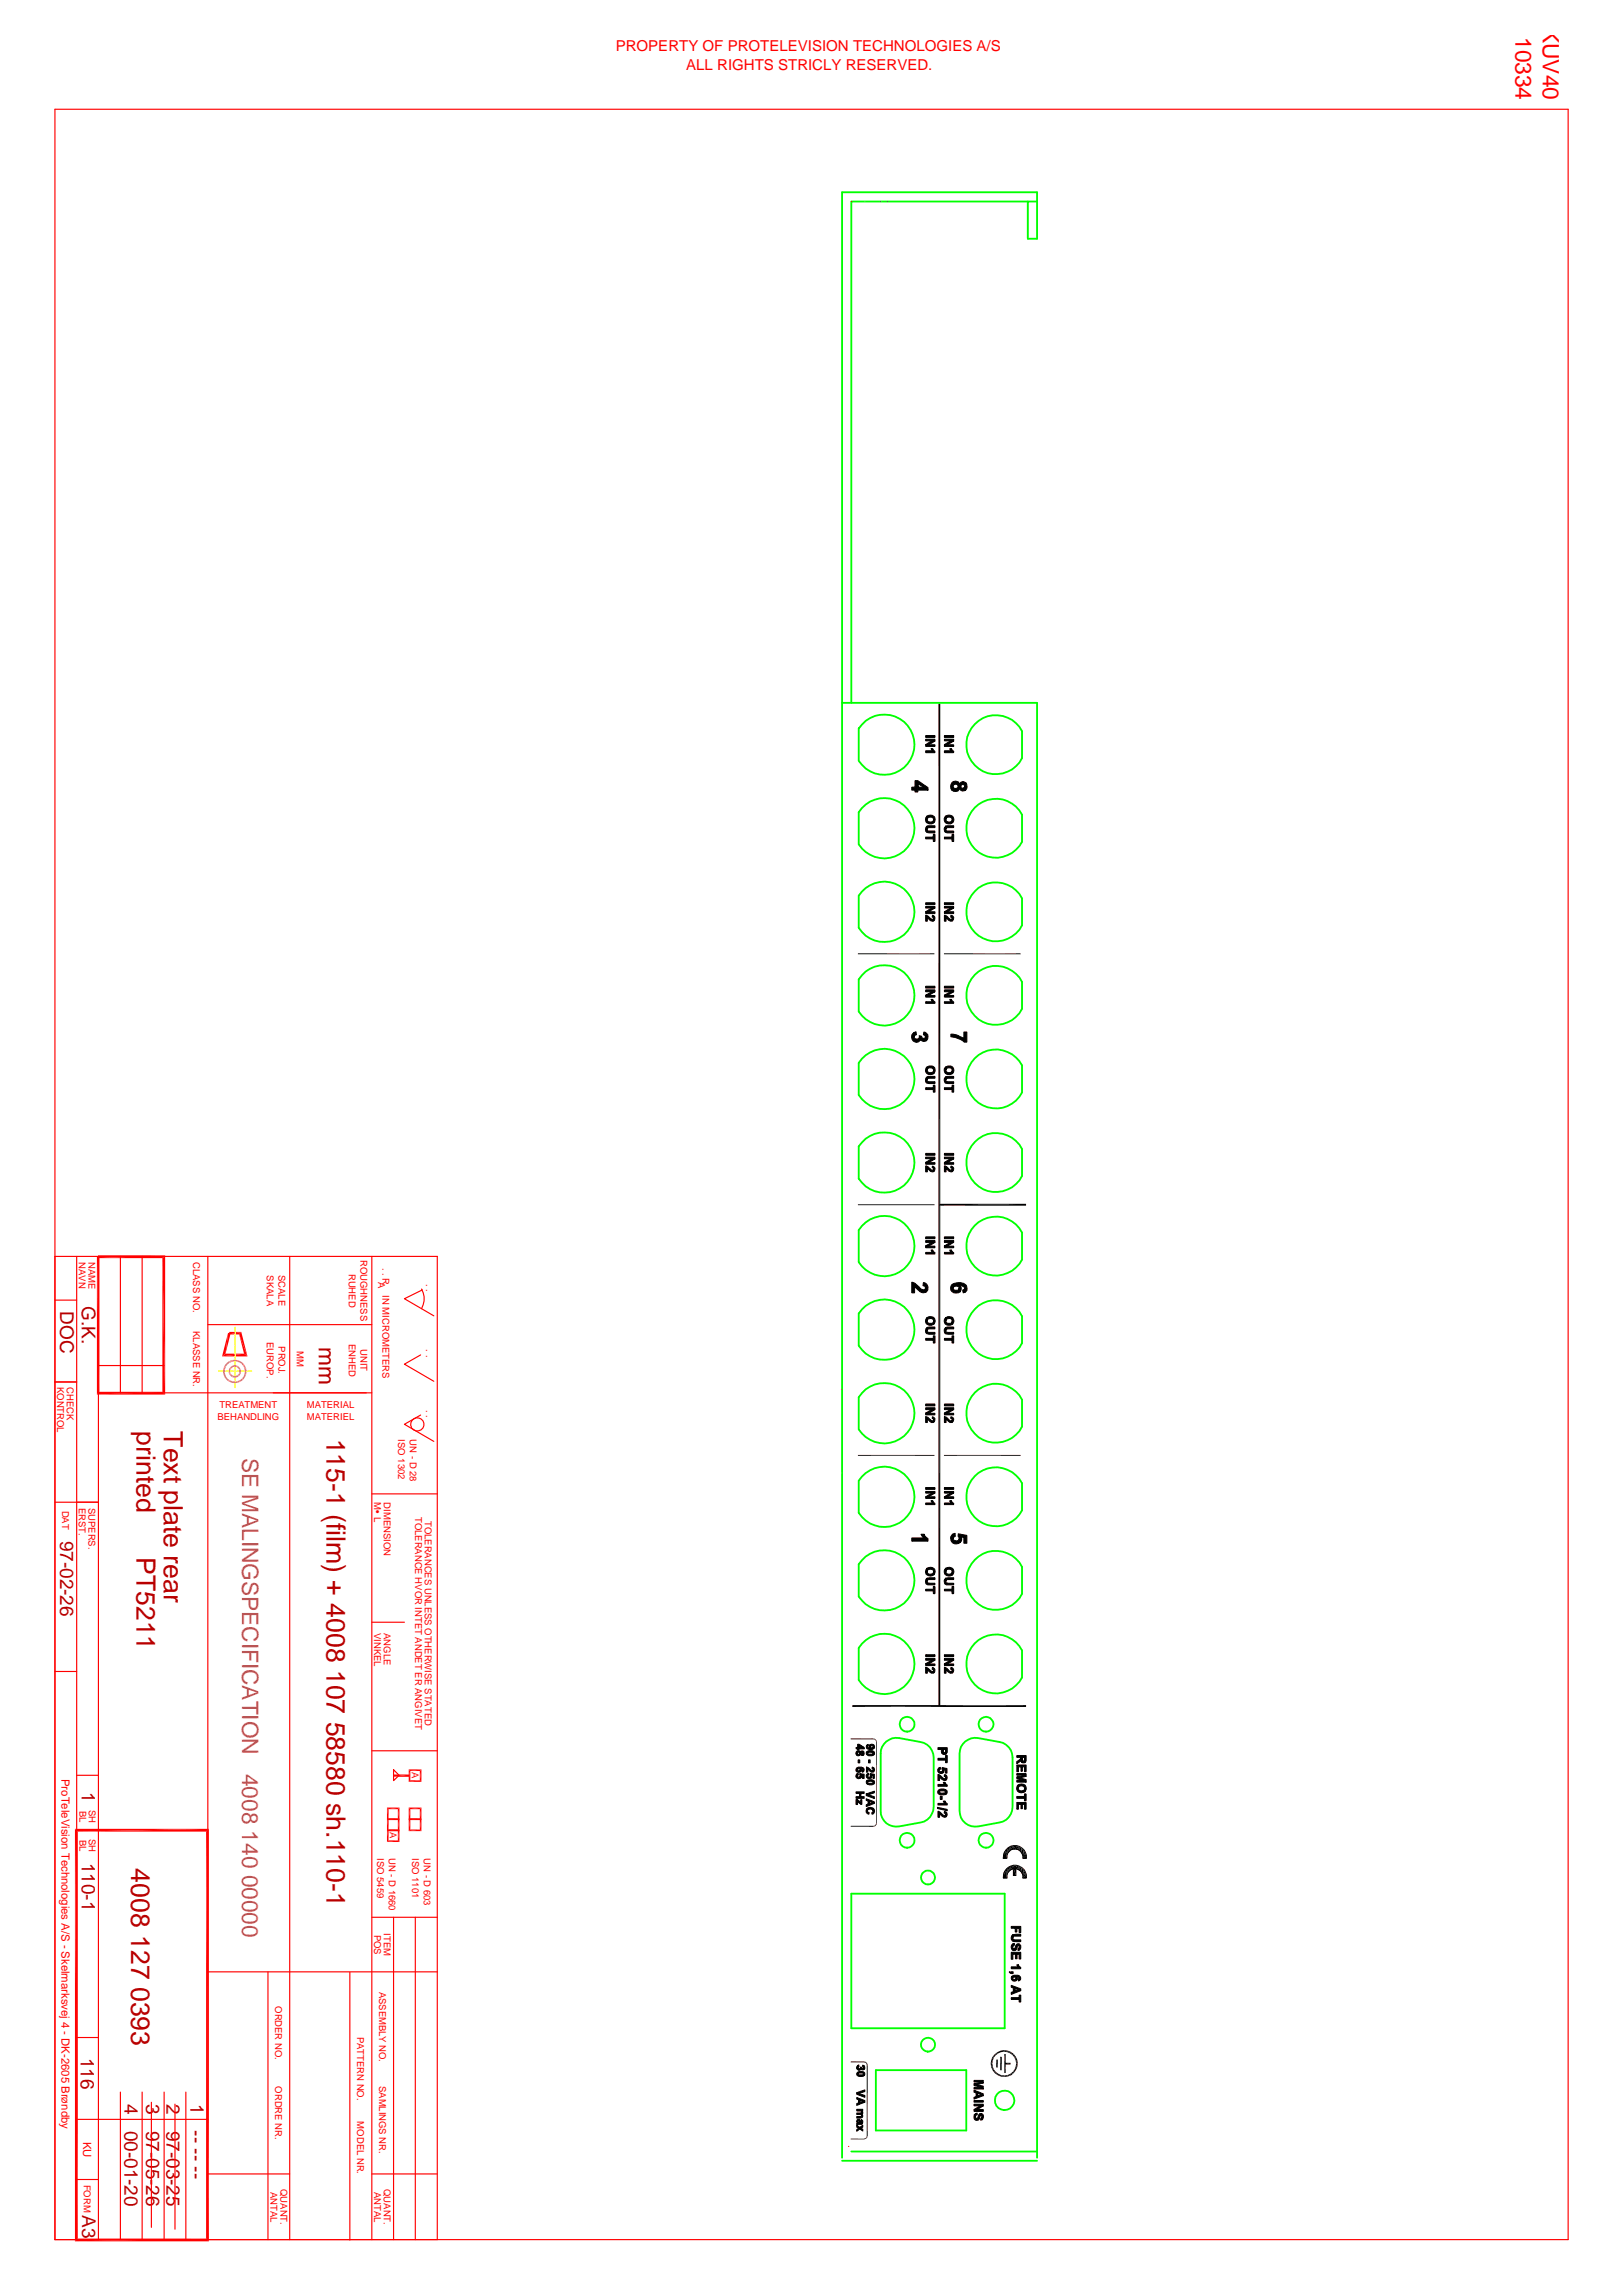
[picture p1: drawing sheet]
<svg xmlns="http://www.w3.org/2000/svg" width="297mm" height="420mm" viewBox="0 0 297 420" stroke-linecap="round" stroke-linejoin="round" font-family="sans-serif">
<defs><g id="words">
<g font-size="4.9" fill="#b80000">
<text x="25" y="262" transform="rotate(90 25 262)">printed</text>
<text x="30" y="262" transform="rotate(90 30 262)">Text plate rear</text>
<text x="59.8" y="263.4" transform="rotate(90 59.8 263.4)">115-1 (film) + 4008 107 58580 sh.110-1</text>
<text x="25" y="285" transform="rotate(90 25 285)">PT5211</text>
<text x="24" y="342.1" transform="rotate(90 24 342.1)">4008 127 0393</text>
</g>
<g font-size="4.1" fill="#f00">
<text x="282.4" y="5.1" transform="rotate(90 282.4 5.1)">KUV40</text>
<text x="277.4" y="6.8" transform="rotate(90 277.4 6.8)">10334</text>
</g>
<text font-size="4.1" fill="#b80000" x="58.4" y="246.6" transform="rotate(90 58.4 246.6)">mm</text>
<g font-size="4.1" fill="#b85c5c">
<text x="44.3" y="266.9" transform="rotate(90 44.3 266.9)">SE MALINGSPECIFICATION</text>
<text x="44.3" y="324.7" transform="rotate(90 44.3 324.7)">4008 140 00000</text>
</g>
<g font-size="3.5" fill="#b80000">
<text x="15" y="239.1" transform="rotate(90 15 239.1)">G.K.</text>
<text x="11" y="240.1" transform="rotate(90 11 240.1)">DOC</text>
<text x="11" y="282.1" transform="rotate(90 11 282.1)">97-02-26</text>
<text x="15" y="328" transform="rotate(90 15 328)">1</text>
<text x="15" y="341" transform="rotate(90 15 341)">110-1</text>
<text x="14.8" y="376.7" transform="rotate(90 14.8 376.7)">116</text>
<text x="22.8" y="385.2" transform="rotate(90 22.8 385.2)">4</text>
<text x="26.8" y="385.2" transform="rotate(90 26.8 385.2)">3</text>
<text x="30.5" y="385.2" transform="rotate(90 30.5 385.2)">2</text>
<text x="34.8" y="385.2" transform="rotate(90 34.8 385.2)">1</text>
<text x="22.8" y="390.1" transform="rotate(90 22.8 390.1)">00-01-20</text>
<text x="26.8" y="390.1" transform="rotate(90 26.8 390.1)">97-05-26</text>
<text x="30.5" y="390.1" transform="rotate(90 30.5 390.1)">97-03-25</text>
<text x="34.8" y="390" transform="rotate(90 34.8 390)">-- -- --</text>
<text x="15" y="405.6" transform="rotate(90 15 405.6)">A3</text>
</g>
<g font-size="2.8" fill="#f00">
<text x="112.7" y="9.4">PROPERTY OF PROTELEVISION TECHNOLOGIES A/S</text>
<text x="125.6" y="12.8">ALL RIGHTS STRICLY RESERVED.</text>
</g>
<g font-size="2.1" fill="#f00">
<text x="11.3" y="325.7" transform="rotate(90 11.3 325.7)">ProTeleVision Technologies A/S - Skelmarksvej 4 - DK-2605 Brøndby</text>
<text x="15.2" y="392.1" transform="rotate(90 15.2 392.1)">KU</text>
</g>
<g font-size="1.7" fill="#f00">
<text x="14.4" y="231.1" transform="rotate(90 14.4 231.1)">NAVN</text>
<text x="16.2" y="231.1" transform="rotate(90 16.2 231.1)">NAME</text>
<text x="35.3" y="231.1" transform="rotate(90 35.3 231.1)">CLASS NO.</text>
<text x="48.9" y="233.5" transform="rotate(90 48.9 233.5)">SKALA</text>
<text x="51" y="233.4" transform="rotate(90 51 233.4)">SCALE</text>
<text x="63.8" y="233.2" transform="rotate(90 63.8 233.2)">RUHED</text>
<text x="66" y="230.7" transform="rotate(90 66 230.7)">ROUGHNESS</text>
<text x="70" y="232.1" transform="rotate(90 70 232.1)">. . R</text>
<text x="69.2" y="234.7" transform="rotate(90 69.2 234.7)">A</text>
<text x="70" y="237.2" transform="rotate(90 70 237.2)">IN MICROMETERS</text>
<text x="78" y="235.1" transform="rotate(90 78 235.1)">. .</text>
<text x="35.3" y="243.7" transform="rotate(90 35.3 243.7)">KLASSE NR.</text>
<text x="48.9" y="245.7" transform="rotate(90 48.9 245.7)">EUROP.</text>
<text x="63.8" y="246" transform="rotate(90 63.8 246)">ENHED</text>
<text x="51" y="246.5" transform="rotate(90 51 246.5)">PROJ.</text>
<text x="54.4" y="247.4" transform="rotate(90 54.4 247.4)">MM</text>
<text x="66" y="247" transform="rotate(90 66 247)">UNIT</text>
<text x="78" y="247.1" transform="rotate(90 78 247.1)">. .</text>
<text x="10.5" y="253.9" transform="rotate(90 10.5 253.9)">KONTROL</text>
<text x="12.2" y="253.9" transform="rotate(90 12.2 253.9)">CHECK</text>
<text x="40.2" y="257.8">TREATMENT</text>
<text x="56.2" y="257.8">MATERIAL</text>
<text x="39.8" y="259.9">BEHANDLING</text>
<text x="56.2" y="259.9">MATERIEL</text>
<text x="72.9" y="263.5" transform="rotate(90 72.9 263.5)">ISO 1302</text>
<text x="75" y="263.5" transform="rotate(90 75 263.5)">UN - D 28</text>
<text x="78" y="258.1" transform="rotate(90 78 258.1)">. .</text>
<text x="68.5" y="275" transform="rotate(90 68.5 275)">M•L</text>
<text x="70.3" y="275" transform="rotate(90 70.3 275)">DIMENSION</text>
<text x="11.4" y="276.6" transform="rotate(90 11.4 276.6)">DAT</text>
<text x="14.4" y="276.1" transform="rotate(90 14.4 276.1)">ERST.</text>
<text x="16.2" y="276.1" transform="rotate(90 16.2 276.1)">SUPERS.</text>
<text x="76" y="277.7" transform="rotate(90 76 277.7)">TOLERANCE HVOR INTET ANDET ER ANGIVET</text>
<text x="77.7" y="278.4" transform="rotate(90 77.7 278.4)">TOLERANCES UNLESS OTHERWISE STATED</text>
<text x="68.5" y="299" transform="rotate(90 68.5 299)">VINKEL</text>
<text x="70.2" y="299" transform="rotate(90 70.2 299)">ANGLE</text>
<text x="75.4" y="324.5" transform="rotate(90 75.4 324.5)">A</text>
<text x="14.6" y="331.5" transform="rotate(90 14.6 331.5)">BL</text>
<text x="16.3" y="331.3" transform="rotate(90 16.3 331.3)">SH</text>
<text x="71.4" y="335.4" transform="rotate(90 71.4 335.4)">A</text>
<text x="14.6" y="336.8" transform="rotate(90 14.6 336.8)">BL</text>
<text x="16.3" y="336.7" transform="rotate(90 16.3 336.7)">SH</text>
<text x="69" y="340.2" transform="rotate(90 69 340.2)">ISO 5459</text>
<text x="71.2" y="340.2" transform="rotate(90 71.2 340.2)">UN - D 1660</text>
<text x="75.4" y="340.2" transform="rotate(90 75.4 340.2)">ISO 1101</text>
<text x="77.6" y="340.2" transform="rotate(90 77.6 340.2)">UN - D 603</text>
<text x="70.2" y="353.9" transform="rotate(90 70.2 353.9)">ITEM</text>
<text x="68.5" y="354.2" transform="rotate(90 68.5 354.2)">POS</text>
<text x="69.4" y="364.6" transform="rotate(90 69.4 364.6)">ASSEMBLY NO.</text>
<text x="50.4" y="367.3" transform="rotate(90 50.4 367.3)">ORDER NO.</text>
<text x="65.4" y="372.9" transform="rotate(90 65.4 372.9)">PATTERN NO.</text>
<text x="50.4" y="382" transform="rotate(90 50.4 382)">ORDRE NR.</text>
<text x="69.4" y="381.9" transform="rotate(90 69.4 381.9)">SAMLINGS NR.</text>
<text x="65.4" y="388.4" transform="rotate(90 65.4 388.4)">MODEL NR.</text>
<text x="15.4" y="400" transform="rotate(90 15.4 400)">FORM</text>
<text x="49.5" y="401.2" transform="rotate(90 49.5 401.2)">ANTAL</text>
<text x="51.3" y="400.8" transform="rotate(90 51.3 400.8)">QUANT.</text>
<text x="68.5" y="401.2" transform="rotate(90 68.5 401.2)">ANTAL</text>
<text x="70.3" y="400.8" transform="rotate(90 70.3 400.8)">QUANT.</text>
</g>
</g></defs>
<path d="M188.1 36.9h-32.3v91.8M189.8 35.2h-35.7v359.8M189.8 128.7v266.3M157.2 194.6a5.5 5.5 0 0 1 8.2-1.3 5.5 5.5 0 0 1 0 8.4 5.5 5.5 0 0 1-8.2-1.2M187 195.1a5.4 5.4 0 0 0-8.1-1.8 5.4 5.4 0 0 0 0 8.4 5.4 5.4 0 0 0 8.1-1.7" fill="none" stroke="#0f0" stroke-width=".34"/>
<path d="M171.9 128.7v183.6" fill="none" stroke="#000" stroke-width=".34"/>
<path d="M155.8 36.9h.1" fill="none" stroke="#f00" stroke-width=".21"/>
<g fill="#f00">
<path d="M158.2 36.9h.1v.1z" fill-rule="evenodd"/>
<path d="M162.3 36.9h.2v.1z" fill-rule="evenodd"/>
<path d="M161.3 36.9h.1v.1z" fill-rule="evenodd"/>
<path d="M161 36.9h.2v.1z" fill-rule="evenodd"/>
</g>
<g fill="none" stroke="#0f0" stroke-width=".34">
<path d="M189.8 35.2v8.5h-1.7v-6.8h1.7M154.1 128.7h35.7M157.8 132.7a5.5 5.5 0 0 1 8.1-.1 5.5 5.5 0 0 1-.7 8.2 5.5 5.5 0 0 1-8-1.5v-5.9zM178.4 132.6a5.4 5.4 0 0 1 8.6 1.3v4.9a5.4 5.4 0 0 1-7.9 1.9 5.4 5.4 0 0 1-.7-8.1zM157.8 147.9a5.5 5.5 0 0 1 8.1 0 5.5 5.5 0 0 1-.7 8.1 5.5 5.5 0 0 1-8-1.4v-5.9zM178.4 147.8a5.4 5.4 0 0 1 8.6 1.4v4.9a5.4 5.4 0 0 1-7.9 1.9 5.4 5.4 0 0 1-.7-8.2zM157.8 163.2a5.5 5.5 0 0 1 8.1 0 5.5 5.5 0 0 1-.7 8.1 5.5 5.5 0 0 1-8-1.4v-5.9zM158.4 177.9a5.5 5.5 0 0 1 7.9 1.1 5.5 5.5 0 0 1-1.4 7.8 5.5 5.5 0 0 1-7.7-1.6v-5.9zM178.4 163.2a5.4 5.4 0 0 1 8.6 1.3v4.9a5.4 5.4 0 0 1-7.9 1.9 5.4 5.4 0 0 1-.7-8.1zM178.4 178.5a5.4 5.4 0 0 1 8.6 1.3v4.9a5.4 5.4 0 0 1-7.9 1.9 5.4 5.4 0 0 1-.7-8.1zM157.2 194.6v5.9M187 195.1v4.9"/>
<path d="M157.8 209.1a5.5 5.5 0 0 1 8.1 0 5.5 5.5 0 0 1-.7 8.2 5.5 5.5 0 0 1-8-1.5v-5.9zM157.8 239.7a5.5 5.5 0 0 1 8.1 0 5.5 5.5 0 0 1-.7 8.1 5.5 5.5 0 0 1-8-1.4v-5.9zM157.8 224.4a5.5 5.5 0 0 1 8.1 0 5.5 5.5 0 0 1-.7 8.1 5.5 5.5 0 0 1-8-1.4v-5.9zM157.2 255.8a5.5 5.5 0 0 1 8.2-1.2 5.5 5.5 0 0 1 0 8.3 5.5 5.5 0 0 1-8.2-1.2M187 256.3a5.4 5.4 0 0 0-8.1-1.8 5.4 5.4 0 0 0 0 8.4 5.4 5.4 0 0 0 8.1-1.7M164.6 318.2l3.9 .7a2.85 2.85 0 0 1 2.4 2.9v9a2.87 2.87 0 0 1-2.4 2.9l-3.9 .7a2.82 2.82 0 0 1-3.4-2.9v-10.5M182.9 318.9l-3.9-.7a2.87 2.87 0 0 0-3.4 2.8v10.5a2.87 2.87 0 0 0 3.4 2.9l3.9-.7a2.87 2.87 0 0 0 2.4-2.9v-9"/>
</g>
<g fill="#000" stroke="#000" stroke-width=".18">
<path d="M169.4 134.7h1.7v.3h-1.7z" fill-rule="evenodd"/>
<path d="M170.4 137.1h.3l-.1 .4z" fill-rule="evenodd"/>
<path d="M169.4 136.3l1.7 .1v.3h-1.7z" fill-rule="evenodd"/>
<path d="M169.4 135.3h1.7v.4l-1.7-.1z" fill-rule="evenodd"/>
<path d="M169.4 136.3l1.1-.7 .6 .1-1.1 .7z" fill-rule="evenodd"/>
<path d="M169.4 137.5h1.2l.1-.4 .4 .4v.3h-1.7z" fill-rule="evenodd"/>
<path d="M172.8 134.7h1.7v.3h-1.7z" fill-rule="evenodd"/>
<path d="M173.8 137.1h.3v.4z" fill-rule="evenodd"/>
<path d="M172.8 136.3l1.7 .1v.3h-1.7z" fill-rule="evenodd"/>
<path d="M172.8 135.3h1.7v.4l-1.7-.1z" fill-rule="evenodd"/>
<path d="M172.8 136.3l1.1-.7 .6 .1-1.1 .7z" fill-rule="evenodd"/>
<path d="M172.8 137.5h1.3v-.4l.4 .4v.3h-1.7z" fill-rule="evenodd"/>
<path d="M167.5 142.9h.5l1.8 1.3v.5l-1.8-1.2v1.5h-.5v-.3h-.6v-.6h.6z" fill-rule="evenodd"/>
<path d="M168 143.5v.6h1l.8 .6h-1.8z" fill-rule="evenodd"/>
<path d="M169.7 149.4v.6a.61 .61 0 0 0 .6 .5 .61 .61 0 0 0 .6-.5v.6a.87 .87 0 0 1-1.3 .1 .87 .87 0 0 1 .1-1.3z" fill-rule="evenodd"/>
<path d="M169.7 151.2h1.4v.3h-.9a.4 .4 0 0 0-.5 .3z" fill-rule="evenodd"/>
<path d="M169.5 151.5l.2-.2v.5l.1 .3h1.3v.4h-.9a.67 .67 0 0 1-.7-.3 .67 .67 0 0 1 0-.7z" fill-rule="evenodd"/>
<path d="M169.4 153.2h1.4v-.5h.3v1.4h-.3v-.5h-1.4z" fill-rule="evenodd"/>
<path d="M169.7 149.4a.87 .87 0 0 1 1.2 0 .87 .87 0 0 1 0 1.2l-.1-.8a.73 .73 0 0 0-.9-.1l-.2 .3z" fill-rule="evenodd"/>
<path d="M173.1 149.4v.6a.61 .61 0 0 0 .6 .5 .61 .61 0 0 0 .6-.5v.6a.87 .87 0 0 1-1.2 .1 .87 .87 0 0 1 0-1.3z" fill-rule="evenodd"/>
<path d="M173.1 151.2h1.4v.3h-.9a.38 .38 0 0 0-.5 .3z" fill-rule="evenodd"/>
<path d="M173.1 151.3l.1 .8h1.3v.4h-.8a.69 .69 0 0 1-.9-.4 .69 .69 0 0 1 .3-.8z" fill-rule="evenodd"/>
<path d="M172.8 153.2h1.4v-.5h.3v1.4h-.3v-.5h-1.4z" fill-rule="evenodd"/>
<path d="M173.1 149.4a.87 .87 0 0 1 1.2 0 .87 .87 0 0 1 0 1.2l-.1-.8-.3-.2h-.5l-.3 .4z" fill-rule="evenodd"/>
<path d="M174.2 143.3a.89 .89 0 0 1 1.2-.1v.8l-.2-.4h-.3l-.4 .1-.3 1a1.19 1.19 0 0 1 0-1.4z" fill-rule="evenodd"/>
<path d="M175.9 144v.2l.3 .1 .4-.3v.7h-.7l-.3-.3z" fill-rule="evenodd"/>
<path d="M174.4 144l.3 .3h.5l.2-.3v-.8l.2 .3 .3-.3a.77 .77 0 0 1 1 .3 .95 .95 0 0 1-.3 1.2l-.2-1-.2-.1-.3 .2v.2a.98 .98 0 0 1-.7 .8 .98 .98 0 0 1-1-.1z" fill-rule="evenodd"/>
<path d="M169.4 165.3h1.7v.3h-1.7z" fill-rule="evenodd"/>
<path d="M169.4 167.6l.4 .1 .8 .6 .3-.2v.5l-.6-.1-.6-.5v.7h-.3z" fill-rule="evenodd"/>
<path d="M169.4 166.9h1.7v.4h-1.7z" fill-rule="evenodd"/>
<path d="M169.4 165.9h1.7v.3h-1.7z" fill-rule="evenodd"/>
<path d="M169.4 166.9l1.1-.7h.6l-1.1 .7z" fill-rule="evenodd"/>
<path d="M170.6 167.6a.57 .57 0 0 1 .5 .4 .57 .57 0 0 1-.2 .6l-.1-.6-.2-.1z" fill-rule="evenodd"/>
<path d="M172.8 165.3h1.7v.3h-1.7z" fill-rule="evenodd"/>
<path d="M172.8 167.6l.4 .1 .8 .6 .3-.2v.5l-.6-.1-.6-.5v.7h-.3z" fill-rule="evenodd"/>
<path d="M172.8 166.9h1.7v.4h-1.7z" fill-rule="evenodd"/>
<path d="M172.8 165.9h1.7v.3h-1.7z" fill-rule="evenodd"/>
<path d="M172.8 166.9l1.1-.7h.6l-1.1 .7z" fill-rule="evenodd"/>
<path d="M174 167.6a.57 .57 0 0 1 .6 .4 .57 .57 0 0 1-.3 .6v-.5l-.3-.2z" fill-rule="evenodd"/>
<path d="M167.3 189l.3-.1 .1 .5-.3 .2-.1 .3z" fill-rule="evenodd"/>
<path d="M167.1 189.2l.2-.2v.9l.2 .3h.6l.2-.3 .1 .6a.92 .92 0 0 1-1.3 0 .92 .92 0 0 1 0-1.3z" fill-rule="evenodd"/>
<path d="M169.4 180.6h1.7v.3h-1.7z" fill-rule="evenodd"/>
<path d="M168.2 189.6l.5 .1v.3l.4 .1 .3-.3 .1 .8a.68 .68 0 0 1-1-.4l-.1 .3z" fill-rule="evenodd"/>
<path d="M169.1 188.9a.89 .89 0 0 1 .8 .7 .89 .89 0 0 1-.4 1l-.2-1-.3-.2z" fill-rule="evenodd"/>
<path d="M170.4 183h.3l-.1 .4z" fill-rule="evenodd"/>
<path d="M169.7 195.3l.1 .9 .3 .2h.3l.4-.2 .1-.2v.6a.87 .87 0 0 1-1.2 0 .87 .87 0 0 1 0-1.3z" fill-rule="evenodd"/>
<path d="M169.4 182.2h1.7v.3h-1.7z" fill-rule="evenodd"/>
<path d="M169.4 181.2h1.7v.4h-1.7z" fill-rule="evenodd"/>
<path d="M169.4 182.2l1.1-.6h.6l-1.1 .6z" fill-rule="evenodd"/>
<path d="M169.4 183.4h1.2l.1-.4 .4 .4v.3h-1.7z" fill-rule="evenodd"/>
<path d="M169.7 197.1h1.4v.3h-.9a.4 .4 0 0 0-.5 .3z" fill-rule="evenodd"/>
<path d="M169.5 197.4l.2-.3v.6l.1 .3h1.3v.4h-.9a.66 .66 0 0 1-.7-.2 .66 .66 0 0 1 0-.8z" fill-rule="evenodd"/>
<path d="M169.4 199.1h1.4v-.4h.3v1.2h-.3v-.4h-1.4z" fill-rule="evenodd"/>
<path d="M169.7 195.3l.3-.1h.6a.8 .8 0 0 1 .6 .6 .8 .8 0 0 1-.3 .8l-.1-.9a.73 .73 0 0 0-.9-.1l-.2 .4z" fill-rule="evenodd"/>
<path d="M172.8 180.6h1.7v.3h-1.7z" fill-rule="evenodd"/>
<path d="M173.8 183h.3v.4z" fill-rule="evenodd"/>
<path d="M173.1 195.3l.1 .9 .2 .2h.5l.4-.4v.6a.87 .87 0 0 1-1.2 0 .87 .87 0 0 1 0-1.3z" fill-rule="evenodd"/>
<path d="M172.8 182.2h1.7v.3h-1.7z" fill-rule="evenodd"/>
<path d="M172.8 181.2h1.7v.4h-1.7z" fill-rule="evenodd"/>
<path d="M172.8 182.2l1.1-.6h.6l-1.1 .6z" fill-rule="evenodd"/>
<path d="M172.8 183.4h1.3v-.4l.4 .4v.3h-1.7z" fill-rule="evenodd"/>
<path d="M173.1 197.1h1.4v.3h-.9a.38 .38 0 0 0-.5 .3z" fill-rule="evenodd"/>
<path d="M173.1 197.1l.1 .9h1.3v.4h-.8a.69 .69 0 0 1-.9-.4 .69 .69 0 0 1 .3-.9z" fill-rule="evenodd"/>
<path d="M172.8 199.1h1.4v-.4h.3v1.2h-.3v-.4h-1.4z" fill-rule="evenodd"/>
<path d="M173.1 195.3h.1a.94 .94 0 0 1 1.2 .1l.2 .5-.3 .7v-.7l-.2-.3-.7-.1-.3 .5z" fill-rule="evenodd"/>
<path d="M174 189.3l1.3 .3 1.1 .6v-1.3h.6v1.9h-.5l-.6-.5-.7-.2-1.2-.3z" fill-rule="evenodd"/>
<path d="M158.7 319.4h.2l-.1 .4z" fill-rule="evenodd"/>
<path d="M159.2 319.4v.6l-.1-.4z" fill-rule="evenodd"/>
<path d="M159.2 319.4a.48 .48 0 0 1 .7 0 .48 .48 0 0 1 0 .7l-.1-.4-.4-.1-.1 .2z" fill-rule="evenodd"/>
<path d="M159 322.2h.3v.5h-.3z" fill-rule="evenodd"/>
<path d="M158.7 324.7h.3v.3l-.2 .2z" fill-rule="evenodd"/>
<path d="M158.7 324.7l.1 .6 .2 .1 .3-.3 .1 .4a.51 .51 0 0 1-.7 0 .51 .51 0 0 1 0-.8z" fill-rule="evenodd"/>
<path d="M159.5 325l.1 .3-.2 .2z" fill-rule="evenodd"/>
<path d="M158.6 323.5l.8 .6h.3l.1-.1 .1 .4h-.4l-.7-.5v.5h-.2z" fill-rule="evenodd"/>
<path d="M158.7 319.4l.1 .5 .4 .1v-.6l.1 .5 .3 .1 .2-.2 .1 .3a.84 .84 0 0 1-1.4-.3z" fill-rule="evenodd"/>
<path d="M158.6 320.7l.3 .4h.7l.2-.1 .1 .3-.4 .1h-.7l-.2-.2z" fill-rule="evenodd"/>
<path d="M158.6 326l.3 .4 .7 .1 .2-.2 .1 .3a1.12 1.12 0 0 1-1.3 0z" fill-rule="evenodd"/>
<path d="M159.3 324.7l.7 .1v.8h-.2v-.6h-.3l-.1 .5z" fill-rule="evenodd"/>
<path d="M158.7 320.7l.1-.2h.8a.45 .45 0 0 1 .4 .3 .45 .45 0 0 1-.1 .5l-.2-.5h-.7l-.2 .2z" fill-rule="evenodd"/>
<path d="M159.6 323.5h.1a.5 .5 0 0 1 .4 .4 .5 .5 0 0 1-.2 .5l-.1-.6h-.2z" fill-rule="evenodd"/>
<path d="M158.7 326l.9-.2a.45 .45 0 0 1 .4 .3 .45 .45 0 0 1-.1 .5l-.2-.5h-.8l-.1 .2z" fill-rule="evenodd"/>
<path d="M171.6 330.9l1.8 .4v.2l-1.8-.4z" fill-rule="evenodd"/>
<path d="M172.1 328.8h.3v.6h-.3z" fill-rule="evenodd"/>
<path d="M171.9 323.6h.2v.3l-.2 .2z" fill-rule="evenodd"/>
<path d="M171.9 323.6v.6l.5 .1 .1-.2 .1 .4a.59 .59 0 0 1-.8 0 .59 .59 0 0 1 .1-.9z" fill-rule="evenodd"/>
<path d="M172.7 324l.1 .4-.2 .1z" fill-rule="evenodd"/>
<path d="M172.6 326.3h.3v.4z" fill-rule="evenodd"/>
<path d="M172.6 329.7h.3v.5z" fill-rule="evenodd"/>
<path d="M171.7 324.9l.3 .1 .6 .6h.4l.1-.2v.5l-.6-.1-.5-.5v.7h-.3z" fill-rule="evenodd"/>
<path d="M171.7 331.6l.3 .1 .6 .6 .4 .1 .1-.3v.6l-.6-.1-.5-.5v.6h-.3z" fill-rule="evenodd"/>
<path d="M172.6 320.3v.4l.2 .2 .3-.2v-.3v.7l-.3 .1-.3-.1z" fill-rule="evenodd"/>
<path d="M171.7 327.8l.3 .4 .5 .1 .6-.2 .1 .3a1.28 1.28 0 0 1-1.5-.1z" fill-rule="evenodd"/>
<path d="M172.4 323.6l.9 .2v.8h-.3v-.6h-.3l-.1 .5-.2-.7z" fill-rule="evenodd"/>
<path d="M171.7 320h1.7v.8l-.2 .3h-.1v-.8h-.5l-.1 .8-.2-.2v-.6h-.6z" fill-rule="evenodd"/>
<path d="M171.7 321.9h1.4v-.5h.3v1.3h-.3v-.5h-1.4z" fill-rule="evenodd"/>
<path d="M172.8 324.9a.55 .55 0 0 1 .5 .4 .55 .55 0 0 1-.2 .6v-.5l-.3-.2z" fill-rule="evenodd"/>
<path d="M171.7 326.7h1.2v-.4l.5 .5v.2h-1.7z" fill-rule="evenodd"/>
<path d="M171.7 327.7a1.01 1.01 0 0 1 1.7 .4l-.2 .3-.1-.3a.97 .97 0 0 0-1.1-.2l-.1 .2z" fill-rule="evenodd"/>
<path d="M171.7 330.2h1.2v-.5l.5 .5v.3h-1.7z" fill-rule="evenodd"/>
<path d="M172.8 331.6a.55 .55 0 0 1 .5 .5 .55 .55 0 0 1-.2 .6v-.6l-.3-.2z" fill-rule="evenodd"/>
<path d="M186.1 322.5l.7-.5v-.2l.1 .5-.3 .2-.5 .4z" fill-rule="evenodd"/>
<path d="M187.1 321.7l.1 .7h.2l.1-.4v.7h-.4z" fill-rule="evenodd"/>
<path d="M186.4 326.8v.6a.61 .61 0 0 0 .5 .5 .61 .61 0 0 0 .6-.5l.1 .6a.87 .87 0 0 1-1.3 0 .87 .87 0 0 1 .1-1.2z" fill-rule="evenodd"/>
<path d="M186.1 321.4h1.7l-.1 1.1-.2 .2v-1h-.4v1l-.2-.2-.1-.8h-.7z" fill-rule="evenodd"/>
<path d="M186.1 323.1h1.7v1.3h-.3v-.9h-.4v.8h-.2v-.8h-.5v.9h-.3z" fill-rule="evenodd"/>
<path d="M186.1 325.3l1.7 .5v.5l-.3-.3-1.4-.3z" fill-rule="evenodd"/>
<path d="M186.1 326h1.4l.3 .3h-1.7z" fill-rule="evenodd"/>
<path d="M186.1 324.7h1.7v.5l-.3-.2h-1.4z" fill-rule="evenodd"/>
<path d="M186.1 325.3l1.4-.3 .3 .2-1.2 .3z" fill-rule="evenodd"/>
<path d="M186.1 328.9h1.4v-.5h.3v1.3h-.3v-.5h-1.4z" fill-rule="evenodd"/>
<path d="M186.1 330h1.7v1.2h-.3v-.9h-.4v.8h-.2v-.8h-.5v.9h-.3z" fill-rule="evenodd"/>
<path d="M186.4 326.8a.87 .87 0 0 1 1.1 0 .87 .87 0 0 1 .1 1.2l-.1-.6a.61 .61 0 0 0-.6-.5 .61 .61 0 0 0-.5 .5z" fill-rule="evenodd"/>
</g>
<path d="M157 174.6h14M172.8 174.6h14M157 220.6h14M155.7 318.3h4.1M160.4 318.9v14.9" fill="none" stroke="#000" stroke-width=".18"/>
<path d="M159.8 318.3l.3 .2-.3-.1zM159.8 318.3h.3v.2zM160.1 318.3l.2 .4zM160.3 318.7l.1-.1v.3zM160.1 318.3l.3 .3-.1 .1zM160.4 318.6l.1 .3h-.1zM159.8 334.3h.3l-.3 .1zM159.8 334.3l.3-.1v.1zM160.3 334l.1 .1-.3 .1zM160.1 334.2l.3-.1-.3 .2zM160.4 333.8h.1l-.2 .2zM160.5 333.8l-.1 .3-.1-.1z" fill="#000"/>
<path d="M154 254.3h.1v.2z" fill-rule="evenodd" fill="#f00"/>
<g fill="none" stroke="#0f0" stroke-width=".34">
<path d="M178.4 209.1a5.4 5.4 0 0 1 8.6 1.3v4.9a5.4 5.4 0 0 1-7.9 1.9 5.4 5.4 0 0 1-.7-8.1zM178.4 224.3a5.4 5.4 0 0 1 8.6 1.4v4.9a5.4 5.4 0 0 1-7.9 1.9 5.4 5.4 0 0 1-.7-8.2zM178.4 239.7a5.4 5.4 0 0 1 8.6 1.3v4.9a5.4 5.4 0 0 1-7.9 1.9 5.4 5.4 0 0 1-.7-8.1zM157.2 255.8v5.9M187 256.3v4.9M157.2 271.1a5.5 5.5 0 0 1 8.2-1.3 5.5 5.5 0 0 1 0 8.4 5.5 5.5 0 0 1-8.2-1.2M157.2 286.4a5.5 5.5 0 0 1 8.2-1.3 5.5 5.5 0 0 1 0 8.4 5.5 5.5 0 0 1-8.2-1.2M157.2 301.7a5.5 5.5 0 0 1 8.2-1.3 5.5 5.5 0 0 1 0 8.4 5.5 5.5 0 0 1-8.2-1.2"/>
<circle cx="166" cy="315.6" r="1.37"/>
</g>
<path d="M171.9 220.6h15.9M156 312.3h31.8" fill="none" stroke="#000" stroke-width=".34"/>
<g fill="#000" stroke="#000" stroke-width=".18">
<path d="M169.4 211.2h1.7v.3h-1.7z" fill-rule="evenodd"/>
<path d="M169.4 213.4l.4 .2 .8 .6 .3-.2v.5l-.6-.1-.6-.5v.6h-.3z" fill-rule="evenodd"/>
<path d="M169.4 212.8l1.7 .1v.2h-1.7z" fill-rule="evenodd"/>
<path d="M169.4 211.8h1.7v.4l-1.7-.1z" fill-rule="evenodd"/>
<path d="M169.4 212.8l1.1-.7 .6 .1-1.1 .7z" fill-rule="evenodd"/>
<path d="M170.6 213.5a.54 .54 0 0 1 .5 .4 .54 .54 0 0 1-.2 .6v-.5l-.3-.2z" fill-rule="evenodd"/>
<path d="M172.8 211.2h1.7v.3h-1.7z" fill-rule="evenodd"/>
<path d="M172.8 213.4l.6 .3a.7 .7 0 0 0 .8 .5l.1-.2v.5h-.4l-.8-.6v.6h-.3z" fill-rule="evenodd"/>
<path d="M172.8 212.8l1.7 .1v.2h-1.7z" fill-rule="evenodd"/>
<path d="M172.8 211.8h1.7v.4l-1.7-.1z" fill-rule="evenodd"/>
<path d="M172.8 212.8l1.1-.7 .6 .1-1.1 .7z" fill-rule="evenodd"/>
<path d="M174 213.5a.54 .54 0 0 1 .5 .4 .54 .54 0 0 1-.2 .6v-.5l-.3-.2z" fill-rule="evenodd"/>
<path d="M169.4 226.4h1.7v.4h-1.7z" fill-rule="evenodd"/>
<path d="M166.9 234.7l.6 .2 .6 .6a.84 .84 0 0 0 1.2 .5l.1-.2v.8a1.64 1.64 0 0 1-1.8-.8l-.2-.2v1.1h-.5z" fill-rule="evenodd"/>
<path d="M169 234.8a.97 .97 0 0 1 .8 .8 .97 .97 0 0 1-.4 1l-.1-1.1-.4-.1z" fill-rule="evenodd"/>
<path d="M170.4 228.9h.3l-.1 .4z" fill-rule="evenodd"/>
<path d="M169.4 228.1h1.7v.3h-1.7z" fill-rule="evenodd"/>
<path d="M169.4 227.1h1.7v.4h-1.7z" fill-rule="evenodd"/>
<path d="M169.4 228.1l1.1-.6h.6l-1.1 .6z" fill-rule="evenodd"/>
<path d="M169.4 229.3h1.2l.1-.4 .4 .4v.3h-1.7z" fill-rule="evenodd"/>
<path d="M172.8 226.4h1.7v.4h-1.7z" fill-rule="evenodd"/>
<path d="M173.8 228.9h.3v.4z" fill-rule="evenodd"/>
<path d="M172.8 228.1h1.7v.3h-1.7z" fill-rule="evenodd"/>
<path d="M172.8 227.1h1.7v.4h-1.7z" fill-rule="evenodd"/>
<path d="M172.8 228.1l1.1-.6h.6l-1.1 .6z" fill-rule="evenodd"/>
<path d="M172.8 229.3h1.3v-.4l.4 .4v.3h-1.7z" fill-rule="evenodd"/>
<path d="M174.3 235.1l.2 1 .5 .1a.43 .43 0 0 0 .5-.4l.2 .7a.99 .99 0 0 1-1.4 0 .99 .99 0 0 1 0-1.4z" fill-rule="evenodd"/>
<path d="M175.7 235.4a.72 .72 0 0 1 0 1.1z" fill-rule="evenodd"/>
<path d="M176.2 236.2l.3-.4 .2 .8-.4 .1z" fill-rule="evenodd"/>
<path d="M174.3 235.1a1.99 1.99 0 0 1 2.6 .4l.1 .8-.3 .3-.2-.8a.74 .74 0 0 0-.8-.4v1.1l-.2-.9a.68 .68 0 0 0-1 .2z" fill-rule="evenodd"/>
<path d="M169.4 257h1.7v.4h-1.7z" fill-rule="evenodd"/>
<path d="M169.7 241.2v.8a.66 .66 0 0 0 1.1 .1l.1-.2v.5a.87 .87 0 0 1-1.1 .1 .87 .87 0 0 1-.3-1.1z" fill-rule="evenodd"/>
<path d="M169.7 243h1.4v.3h-.9a.4 .4 0 0 0-.5 .3z" fill-rule="evenodd"/>
<path d="M169.5 243.2l.2-.2v.6l.1 .3h1.3v.4h-.9a.66 .66 0 0 1-.7-.3 .66 .66 0 0 1 0-.8z" fill-rule="evenodd"/>
<path d="M169.4 245h1.4v-.4h.3v1.3h-.3v-.5h-1.4z" fill-rule="evenodd"/>
<path d="M169.4 258.7h1.7v.3h-1.7z" fill-rule="evenodd"/>
<path d="M169.4 257.7h1.7v.4h-1.7z" fill-rule="evenodd"/>
<path d="M169.4 258.7l1.1-.6h.6l-1.1 .6z" fill-rule="evenodd"/>
<path d="M170.6 259.4a.54 .54 0 0 1 .5 .4 .54 .54 0 0 1-.2 .6l-.1-.6-.2-.1z" fill-rule="evenodd"/>
<path d="M169.7 241.2a.87 .87 0 0 1 1.2 0 .87 .87 0 0 1 0 1.2v-.5a.61 .61 0 0 0-.6-.5 .61 .61 0 0 0-.6 .5z" fill-rule="evenodd"/>
<path d="M172.8 257h1.7v.4h-1.7z" fill-rule="evenodd"/>
<path d="M172.9 241.4l.2-.2v.7l.3 .4 .7-.1 .2-.3v.5a.88 .88 0 0 1-1.1 .1 .88 .88 0 0 1-.3-1.1z" fill-rule="evenodd"/>
<path d="M173.1 243h1.4v.3h-.9a.38 .38 0 0 0-.5 .3z" fill-rule="evenodd"/>
<path d="M173.1 243l.1 .9h1.3v.4h-.8a.69 .69 0 0 1-.9-.4 .69 .69 0 0 1 .3-.9z" fill-rule="evenodd"/>
<path d="M172.8 245h1.4v-.4h.3v1.3h-.3v-.5h-1.4z" fill-rule="evenodd"/>
<path d="M172.8 258.7h1.7v.3h-1.7z" fill-rule="evenodd"/>
<path d="M172.8 257.7h1.7v.4h-1.7z" fill-rule="evenodd"/>
<path d="M172.8 258.7l1.1-.6h.6l-1.1 .6z" fill-rule="evenodd"/>
<path d="M174 259.4a.54 .54 0 0 1 .5 .4 .54 .54 0 0 1-.2 .6v-.5l-.3-.2z" fill-rule="evenodd"/>
<path d="M173.1 241.2a.87 .87 0 0 1 1.2 0 .87 .87 0 0 1 0 1.2v-.5a.61 .61 0 0 0-.6-.5 .61 .61 0 0 0-.6 .5z" fill-rule="evenodd"/>
<path d="M169.4 259.3l.4 .2 .6 .6h.2l.3-.2v.5h-.4l-.8-.6v.6h-.3z" fill-rule="evenodd"/>
<path d="M172.8 259.3l.4 .2 .6 .6h.2l.3-.2v.5h-.4l-.8-.6v.6h-.3z" fill-rule="evenodd"/>
</g>
<path d="M157 266.4h14" fill="none" stroke="#000" stroke-width=".18"/>
<path d="M154 269.6h.1v.1z" fill-rule="evenodd" fill="#f00"/>
<g fill="none" stroke="#0f0" stroke-width=".34">
<path d="M157.2 271.1v5.9M178.4 270.2a5.4 5.4 0 0 1 8.6 1.3v5a5.4 5.4 0 0 1-7.9 1.9 5.4 5.4 0 0 1-.7-8.2zM157.2 286.4v5.9M178.4 285.6a5.4 5.4 0 0 1 8.6 1.3v4.9a5.4 5.4 0 0 1-7.9 1.9 5.4 5.4 0 0 1-.7-8.1zM157.2 301.7v5.9M164.6 318.2a2.87 2.87 0 0 0-3.4 2.8M178.4 300.8a5.4 5.4 0 0 1 8.6 1.4v4.9a5.4 5.4 0 0 1-7.9 1.9 5.4 5.4 0 0 1-.7-8.2zM182.9 318.9a2.87 2.87 0 0 1 2.4 2.9M180.4 338.3a1.35 1.35 0 0 1-1.2-1.8 1.35 1.35 0 0 1 2.1-.7 1.35 1.35 0 0 1 0 2.2l-.4 .2-.4 .1M155.8 346.7h28.1v24.6h-28.1zM160.3 379h16.5v11h-16.5zM154.1 395.6h35.7"/>
<path d="M155.8 393.9h34M183.7 386.3a1.78 1.78 0 0 1-1.5-2.5 1.78 1.78 0 0 1 2.9-.4 1.78 1.78 0 0 1-.8 2.8l-.5 .1"/>
<circle cx="180.5" cy="315.6" r="1.37"/>
<circle cx="166" cy="336.9" r="1.37"/>
<circle cx="169.8" cy="343.7" r="1.27"/>
<circle cx="169.9" cy="374.3" r="1.28"/>
</g>
<g fill="#000" stroke="#000" stroke-width=".18">
<path d="M169.4 272.3h1.7v.4h-1.7z" fill-rule="evenodd"/>
<path d="M170.4 274.7h.3l-.1 .5z" fill-rule="evenodd"/>
<path d="M169.4 274h1.7v.3h-1.7z" fill-rule="evenodd"/>
<path d="M169.4 273h1.7v.3h-1.7z" fill-rule="evenodd"/>
<path d="M169.4 274l1.1-.7h.6l-1.1 .7z" fill-rule="evenodd"/>
<path d="M169.4 275.2h1.2l.1-.5 .4 .5v.3h-1.7z" fill-rule="evenodd"/>
<path d="M172.8 272.3h1.7v.4h-1.7z" fill-rule="evenodd"/>
<path d="M173.8 274.7h.3v.5z" fill-rule="evenodd"/>
<path d="M172.8 274h1.7v.3h-1.7z" fill-rule="evenodd"/>
<path d="M172.8 273h1.7v.3h-1.7z" fill-rule="evenodd"/>
<path d="M172.8 274l1.1-.7h.6l-1.1 .7z" fill-rule="evenodd"/>
<path d="M172.8 275.2h1.3v-.5l.4 .5v.3h-1.7z" fill-rule="evenodd"/>
<path d="M168.6 280.9h.5l-.1 .7z" fill-rule="evenodd"/>
<path d="M166.9 281.6h2.1l.1-.7 .2 .3 .5 .5v.5h-2.9z" fill-rule="evenodd"/>
<path d="M169.7 287.1v.6a.61 .61 0 0 0 .6 .5 .61 .61 0 0 0 .6-.5v.6a.87 .87 0 0 1-1.2 0 .87 .87 0 0 1 0-1.2z" fill-rule="evenodd"/>
<path d="M169.7 288.9l1.4-.1v.4h-.9a.4 .4 0 0 0-.5 .3z" fill-rule="evenodd"/>
<path d="M169.7 288.9v.6a.38 .38 0 0 0 .5 .4h.9v.3h-1.3a.7 .7 0 0 1-.1-1.3z" fill-rule="evenodd"/>
<path d="M169.4 291h1.4v-.6h.3v1.4h-.3v-.5h-1.4z" fill-rule="evenodd"/>
<path d="M169.7 287.1a.87 .87 0 0 1 1.2 .1 .87 .87 0 0 1 0 1.1v-.6a.61 .61 0 0 0-.6-.4 .61 .61 0 0 0-.6 .4z" fill-rule="evenodd"/>
<path d="M173.1 287.1v.6a.61 .61 0 0 0 .6 .5 .61 .61 0 0 0 .6-.5v.6a.87 .87 0 0 1-1.2 .1 .87 .87 0 0 1 0-1.3z" fill-rule="evenodd"/>
<path d="M173.1 288.9l1.4-.1v.4h-.9a.38 .38 0 0 0-.5 .3z" fill-rule="evenodd"/>
<path d="M173.1 288.9l.1 .9 1.3 .1v.3h-1.3a.74 .74 0 0 1-.1-1.3z" fill-rule="evenodd"/>
<path d="M172.8 291h1.4v-.6h.3v1.4h-.3v-.5h-1.4z" fill-rule="evenodd"/>
<path d="M173.1 287.1a.87 .87 0 0 1 1.2 .1 .87 .87 0 0 1 0 1.1v-.6a.61 .61 0 0 0-.6-.4 .61 .61 0 0 0-.6 .4z" fill-rule="evenodd"/>
<path d="M174.4 280.8l.4-.1v.6l-.3 .1v.3z" fill-rule="evenodd"/>
<path d="M174.2 281l.2-.2 .1 1.1a.85 .85 0 0 0 .9 .1l.2-.3 .1 .7a1.04 1.04 0 0 1-1.4 0 1.04 1.04 0 0 1-.1-1.4z" fill-rule="evenodd"/>
<path d="M175.9 281.4a.75 .75 0 0 1-.2 1z" fill-rule="evenodd"/>
<path d="M175.4 280.8l1.6 .3v1.4h-.6v-1l-.5-.1-.2 1-.4-1.2z" fill-rule="evenodd"/>
<path d="M169.4 302.9h1.7v.4h-1.7z" fill-rule="evenodd"/>
<path d="M169.4 305.2l.6 .3a.81 .81 0 0 0 .8 .5l.1-.2v.5h-.4l-.8-.6v.6h-.3z" fill-rule="evenodd"/>
<path d="M169.4 304.6h1.7v.3h-1.7z" fill-rule="evenodd"/>
<path d="M169.4 303.6h1.7v.4h-1.7z" fill-rule="evenodd"/>
<path d="M169.4 304.6l1.1-.6h.6l-1.1 .6z" fill-rule="evenodd"/>
<path d="M170.6 305.3a.54 .54 0 0 1 .5 .4 .54 .54 0 0 1-.2 .6l-.1-.7h-.2z" fill-rule="evenodd"/>
<path d="M172.8 302.9h1.7v.4h-1.7z" fill-rule="evenodd"/>
<path d="M172.8 305.2l.4 .2a1.12 1.12 0 0 0 1 .5l.1-.1v.5h-.4l-.8-.6v.6h-.3z" fill-rule="evenodd"/>
<path d="M172.8 304.6h1.7v.3h-1.7z" fill-rule="evenodd"/>
<path d="M172.8 303.6h1.7v.4h-1.7z" fill-rule="evenodd"/>
<path d="M172.8 304.6l1.1-.6h.6l-1.1 .6z" fill-rule="evenodd"/>
<path d="M174 305.3a.54 .54 0 0 1 .5 .4 .54 .54 0 0 1-.2 .6v-.5l-.3-.2z" fill-rule="evenodd"/>
<path d="M156.7 329.4h.2v1h-.2z" fill-rule="evenodd"/>
<path d="M157.1 322.2h.3v.5h-.3z" fill-rule="evenodd"/>
<path d="M156.8 324.7h.3v.3l-.2 .2z" fill-rule="evenodd"/>
<path d="M156.8 320.6l.3-.1 .3 .1v.4l-.3-.2h-.2l-.1 .5-.2-.3z" fill-rule="evenodd"/>
<path d="M156.8 323.7l.1 .4 .4 .1 .1-.2 .1 .4a.5 .5 0 0 1-.7 0 .5 .5 0 0 1 0-.7z" fill-rule="evenodd"/>
<path d="M156.8 324.8v-.1l.2 .6 .2 .1 .2-.3 .1 .4a.51 .51 0 0 1-.7 0 .51 .51 0 0 1 0-.7z" fill-rule="evenodd"/>
<path d="M156.9 329.4l.6 .6 .1 .3a1.11 1.11 0 0 1-.7-.9z" fill-rule="evenodd"/>
<path d="M157.5 323.8l.1 .3-.1 .3z" fill-rule="evenodd"/>
<path d="M157.6 325l.1 .2-.2 .3z" fill-rule="evenodd"/>
<path d="M157.5 329.5h.2v.8h-.1z" fill-rule="evenodd"/>
<path d="M157.6 321l.1 .1 .2-.1 .1 .4h-.4l-.1-.2z" fill-rule="evenodd"/>
<path d="M157.8 324.2l.1-.2v.4z" fill-rule="evenodd"/>
<path d="M157 319.3h.2l1 .6v.3l-1-.6v.7l-.5-.1v-.3h.3z" fill-rule="evenodd"/>
<path d="M157.2 319.6v.3h.5l.5 .3h-1z" fill-rule="evenodd"/>
<path d="M156.9 321l.1 .1h.3l.1-.5 .1 .2 .1-.2a.44 .44 0 0 1 .6 .2 .44 .44 0 0 1-.2 .6l-.1-.6h-.1l-.4 .5a.46 .46 0 0 1-.6 0z" fill-rule="evenodd"/>
<path d="M156.8 323.7a.84 .84 0 0 1 1.4 .3l-.2 .4-.1-.5-.4-.1v.6l-.1-.5-.2-.1-.3 .2z" fill-rule="evenodd"/>
<path d="M157.4 324.7l.8 .1v.8h-.3v-.6h-.3l-.1 .5z" fill-rule="evenodd"/>
<path d="M156.7 328h1.5v.3h-.6l-.3 .6v-.6h-.6z" fill-rule="evenodd"/>
<path d="M156.7 328.9h.6l.3-.6v.6h.6v.3h-1.5z" fill-rule="evenodd"/>
<path d="M158.6 331.2l.1-.1v.5l.4 .3-.1 .2-.5-.3z" fill-rule="evenodd"/>
<path d="M158.8 331l.5-.1 .5 .1v.6a.56 .56 0 0 0-.5-.4 .56 .56 0 0 0-.6 .4v-.5z" fill-rule="evenodd"/>
<path d="M158.5 328.4l1.5-.5v.3l-1.1 .4z" fill-rule="evenodd"/>
<path d="M158.5 328.4l1.5 .5v.4l-1.5-.6z" fill-rule="evenodd"/>
<path d="M158.5 329.3l1.5 .6v.3l-.9-.4-.2 .5v-.6l-.4-.1z" fill-rule="evenodd"/>
<path d="M159.1 329.8v.4l.6-.2 .3 .2-1.5 .6v-.4l.4-.1z" fill-rule="evenodd"/>
<path d="M159.8 331a.64 .64 0 0 1-.2 1.1v-.2l.2-.3z" fill-rule="evenodd"/>
<path d="M185.3 355.9l.3-.1 .1 .3-.4 .3z" fill-rule="evenodd"/>
<path d="M186.1 359.7h.3l-.1 .4z" fill-rule="evenodd"/>
<path d="M186.6 356.4v.6l-.3 .1v-.4z" fill-rule="evenodd"/>
<path d="M185.1 352.7h1.7v1.1h-.3v-.8h-.4v.7h-.3v-.7h-.7z" fill-rule="evenodd"/>
<path d="M185.3 354.2l1.5-.1v.4h-1.3l-.1 .3z" fill-rule="evenodd"/>
<path d="M185.3 354.2l.2 .9h1.3v.4l-1.1-.1a.54 .54 0 0 1-.6-.4v-.4z" fill-rule="evenodd"/>
<path d="M185.3 355.9l.1 .8 .2 .1 .2-.2a.73 .73 0 0 1 .7-.7l.3 .3a.7 .7 0 0 1-.2 .8v-.6l-.2-.2-.3 .3a.53 .53 0 0 1-.4 .6 .53 .53 0 0 1-.6-.5v-.3z" fill-rule="evenodd"/>
<path d="M185.1 357.4h1.7v1.2h-.3v-.8h-.4v.8h-.3v-.8h-.4v.9h-.3z" fill-rule="evenodd"/>
<path d="M157 378.1l.2-.1v.3l-.2 .2z" fill-rule="evenodd"/>
<path d="M157 378.1l.1 .6 .2 .1 .2-.3 .1 .3a.46 .46 0 0 1-.7 0 .46 .46 0 0 1 .1-.7z" fill-rule="evenodd"/>
<path d="M157.5 378.4l.4 .3 .2-.2v.4l-.2 .1-.3-.2z" fill-rule="evenodd"/>
<path d="M156.9 379.4l.2 .5h.8l.2-.2 .1 .3a.91 .91 0 0 1-1.4-.3z" fill-rule="evenodd"/>
<path d="M157.9 378.1l.3 .2 .1 .4-.2 .2v-.4l-.2-.2z" fill-rule="evenodd"/>
<path d="M156.9 379.4a.93 .93 0 0 1 1.4 .3l-.1 .3-.1-.3a.85 .85 0 0 0-1-.1l-.1 .1z" fill-rule="evenodd"/>
<path d="M184.7 361h.2l.2 .1v-.1h.3v.3h-.4z" fill-rule="evenodd"/>
<path d="M185.3 361.8l.2 .6h.3l.2-.2 .1 .3a.55 .55 0 0 1-.8 .1 .55 .55 0 0 1 0-.8z" fill-rule="evenodd"/>
<path d="M186.1 361.9l.1 .2-.1 .4z" fill-rule="evenodd"/>
<path d="M186.5 362.2l.1 .4-.2 .1v-.3z" fill-rule="evenodd"/>
<path d="M185.1 360.1h1.2l.1-.4 .4 .5v.2h-1.7z" fill-rule="evenodd"/>
<path d="M185.3 361.8l.4-.2a.94 .94 0 0 1 1.1 .3v.5l-.2 .2-.1-.6-.4-.1v.6l-.2-.5h-.4l-.2 .2z" fill-rule="evenodd"/>
<path d="M185.1 363.5l1.7 .6v.3l-1-.3-.3 .5v-.6l-.4-.2z" fill-rule="evenodd"/>
<path d="M185.8 364.1v.4l.6-.2 .4 .1-1.7 .7v-.4l.4-.1z" fill-rule="evenodd"/>
<path d="M185.1 365.7h1.4v-.4h.3v1.2h-.3v-.4h-1.4z" fill-rule="evenodd"/>
<path d="M156.8 388.7h.1v.2l-.1 .1z" fill-rule="evenodd"/>
<path d="M156.9 388.1l.2-.1 .3 .1-.1 .6-.1-.4h-.2l-.1 .6-.1-.6z" fill-rule="evenodd"/>
<path d="M156.8 389.1l.6 .4-.3 .1-.3-.2z" fill-rule="evenodd"/>
<path d="M156.8 386.8h.6l.3-.1v.6l-.2-.2h-.7z" fill-rule="evenodd"/>
<path d="M157 388.4l.3 .3 .1-.6 .1 .6 .2-.2 .1 .4h-.9z" fill-rule="evenodd"/>
<path d="M156.8 386.2h1.1v.2h-.2v.7l-.1-.6h-.8z" fill-rule="evenodd"/>
<path d="M157.7 386.4l.2 .2-.1 .5z" fill-rule="evenodd"/>
<path d="M156.8 387.5h.8l.1-.8 .2 .9-.4 .2h-.7z" fill-rule="evenodd"/>
<path d="M157.6 388l.3 .3-.1 .6z" fill-rule="evenodd"/>
<path d="M156.8 389.8l1.1-.7v.3l-1.1 .8z" fill-rule="evenodd"/>
<path d="M157.4 389.8l.2-.2 .3 .2v.3z" fill-rule="evenodd"/>
<path d="M156.8 383.1l1.5-.5v.3l-1.1 .4z" fill-rule="evenodd"/>
<path d="M156.8 383.1l1.5 .5v.4l-1.5-.6z" fill-rule="evenodd"/>
<path d="M156.8 384l1.5 .6v.3l-.9-.4-.3 .5v-.6l-.3-.1z" fill-rule="evenodd"/>
<path d="M157.4 384.5v.4l.5-.2 .4 .2-1.5 .5v-.3l.3-.1z" fill-rule="evenodd"/>
<path d="M178.3 384.6h1.7v.3h-1.7z" fill-rule="evenodd"/>
<path d="M178.5 387l.3-.2 .1 .4-.4 .3z" fill-rule="evenodd"/>
<path d="M179.7 387.5v.6l-.2 .1v-.4l.2-.1z" fill-rule="evenodd"/>
<path d="M178.3 381.5l1.7 .4v.5l-.4-.3-1.3-.3z" fill-rule="evenodd"/>
<path d="M178.3 382.1h1.3l.4 .3h-1.7z" fill-rule="evenodd"/>
<path d="M178.3 380.9h1.7v.4l-.4-.1h-1.3z" fill-rule="evenodd"/>
<path d="M178.3 381.5l1.3-.3 .4 .1-1.2 .3z" fill-rule="evenodd"/>
<path d="M178.3 382.7l1.7 .6v.4l-1.1-.5-.3 .6v-.6l-.3-.2z" fill-rule="evenodd"/>
<path d="M178.9 383.2v.5l.7-.2 .4 .2-1.7 .6v-.3l.3-.2z" fill-rule="evenodd"/>
<path d="M178.3 386.2h1.7v.3h-1.7z" fill-rule="evenodd"/>
<path d="M178.3 385.2h1.7v.3h-1.7z" fill-rule="evenodd"/>
<path d="M178.3 386.2l1.1-.7h.6l-1.1 .7z" fill-rule="evenodd"/>
<path d="M178.3 387.1l.2-.1 .1 .7 .2 .2 .3-.6a.5 .5 0 0 1 .7-.3 .5 .5 0 0 1 .2 .7l-.3 .4v-.8l-.2-.1-.1 .1a.69 .69 0 0 1-.9 .8l-.2-.2z" fill-rule="evenodd"/>
</g>
<path d="M172.8 266.4h14M155.7 334.3h4.1M184.5 338.3a2.11 2.11 0 0 1 2.3-.2 2.11 2.11 0 0 1 1.1 2.1h-.7a1.48 1.48 0 0 0-1.4-1.7 1.48 1.48 0 0 0-1.5 1.7h-.7a2.11 2.11 0 0 1 .9-1.9zM184.5 341.9a2.13 2.13 0 0 1 2.3-.1 2.13 2.13 0 0 1 1.1 2h-.7a1.48 1.48 0 0 0-1.4-1.7 1.48 1.48 0 0 0-1.5 1.7h-.7a2.11 2.11 0 0 1 .9-1.9zM155.7 377.5h2.4M158.7 378.1v12.9M155.7 391.6h2.4" fill="none" stroke="#000" stroke-width=".18"/>
<g fill="#000">
<path d="M183.7 339.2l-.1 1.1zM184 338.8l-.4 1.5 .1-1.1zM184 338.8l.2 1.5zM184 338.8l.4 .6-.2 .4zM184.4 338.4v1l-.4-.6zM184.4 338.4l.3 .6-.3 .4zM184.4 338.4l.5-.3-.2 .9zM184.9 338.1l.1 .6-.3 .3zM184.9 338.1l.5-.2-.4 .8zM185.4 337.9l.1 .7-.5 .1zM185.4 337.9l.5 .7h-.4zM185.4 337.9h.6l-.1 .7z"/>
<path d="M186 337.9l.4 .8-.5-.1zM186 337.9l.5 .2-.1 .6zM186.5 338.1l.2 .9-.3-.3zM186.5 338.1l.4 .3-.2 .6zM186.9 338.4l.1 1-.3-.4zM186.9 338.4l.3 1.4-.2-.4zM187.4 338.8l-.2 1.5zM186.9 338.4l.5 .4-.2 1zM187.4 338.8l.2 .4-.4 1.1zM187.6 339.2l.2 .5-.6 .6zM183.7 342.8l-.1 1.1zM184 342.3l-.4 1.6 .1-1.1z"/>
<path d="M184 342.3l.2 1.6h-.6zM184 338.8l.2 1.5h-.6zM184 342.3l.2 1.6zM184 342.3l.4 .7-.2 .4zM184.4 342v1l-.4-.7zM184.4 342l.3 .6-.3 .4zM184.4 342l.5-.3-.2 .9zM184.9 341.7l.1 .6-.3 .3zM185.4 341.8l.6 1.7h-.6zM184.9 341.7l.5-.2-.4 .8zM185.4 341.5l.1 .7-.5 .1zM185.4 341.5l.5 .7h-.4z"/>
<path d="M185.4 341.5h.6l-.1 .7zM185.4 341.8h.6v1.7zM186 341.5l.4 .8-.5-.1zM186 341.5l.5 .2-.1 .6zM186.5 341.7l.2 .9-.3-.3zM186.5 341.7l.4 .3-.2 .6zM186.9 342l.1 1-.3-.4zM186.9 342l.3 1.4-.2-.4zM187.4 342.3l-.2 1.6zM186.9 342l.5 .3-.2 1.1zM187.4 342.3l.2 .5-.4 1.1zM187.6 342.8l.2 .5-.6 .6z"/>
<path d="M187.2 343.9l.6-.6v.6zM187.2 340.3l.6-.6v.6zM158.1 377.4l.3 .2h-.3zM158.1 377.4l.4 .1-.1 .1zM158.5 377.5l.1 .3-.2-.2zM158.6 377.8l.1-.1-.1 .4zM158.5 377.5l.2 .2-.1 .1zM158.7 377.7l.1 .4h-.2zM181.3 377.8h.3l-.2 .6zM181.4 377.1l.3 .1-.4 .6zM181.4 378.4l.3-.1v.7zM181.6 377.8l.1 .5-.3 .1z"/>
<path d="M181.7 376.6l.2 .1-.5 .4zM181.7 379l.2-.1 .1 .6zM181.7 377.2l-.1 .6h-.3zM181.7 378.3l.2 .6-.2 .1zM181.4 377.1l.5-.4-.2 .5zM181.9 378.9l.3 .4-.2 .2zM182.2 379.3l.3 .6-.5-.4zM182.1 376l.1 .3-.5 .3zM181.7 376.6l.5-.3-.3 .4zM182.2 379.3l.5 .3-.2 .3zM182.3 377.1l.3 1.4h-.3zM182.7 379.6l.4 .6-.6-.3z"/>
<path d="M182.1 376l.5-.3 .1 .2zM182.3 377.1h.3v1.4zM182.1 376l.6-.1-.5 .4zM182.7 379.6l.5 .3-.1 .3zM182.6 375.7l.6-.3v.3zM182.6 375.7h.6l-.5 .2zM183.2 379.9h.6v.3zM183.8 379.9h.6v.3zM183.2 375.4l.6-.1v.3zM183.2 375.4l.6 .2-.6 .1zM183.9 377.7h1.1l-1.1 .3zM183.9 378l1.1-.3v.3z"/>
<path d="M184.4 379.9l.5-.2 .1 .2zM183.8 375.3l.6 .4-.6-.1zM183.8 375.3l.6 .1v.3zM184.9 379.7l.4-.4 .2 .2zM184.4 375.4l.5 .5-.5-.2zM184.9 379.7l.6-.2-.5 .4zM184.4 375.4l.6 .3-.1 .2zM185.7 378.9l.2 .1-.6 .3zM185 375.7l.3 .6-.4-.4zM185.3 379.3l.6-.3-.4 .5zM185 375.7l.5 .3-.2 .3zM185.9 378.3l.3 .1-.5 .5z"/>
<path d="M185.3 376.3l.2-.3 .2 .7zM186 377.8h.3l-.4 .5zM185.7 376.7l.2-.1v.6zM185.7 378.9l.5-.5-.3 .6zM185.5 376l.4 .6-.2 .1zM185.9 377.2l.3-.1-.2 .7zM186.3 377.8l-.1 .6-.3-.1zM185.9 376.6l.3 .5-.3 .1zM186.2 377.1l.1 .7h-.3zM158.1 391.5l.4 .1-.4 .1zM158.1 391.5h.3l.1 .1zM158.4 391.5l.3-.2z"/>
<path d="M158.4 391.5l.3-.2-.2 .3zM158.6 391h.2l-.2 .3zM158.8 391l-.1 .3h-.1zM183.2 379.9l.6 .3h-.7zM183.8 379.9l.6 .3h-.6zM184.4 379.9h.6l-.6 .3z"/>
</g>
<path d="M183.2 376.6v2.4" fill="none" stroke="#000" stroke-width=".3"/>
<path d="M183.9 376v3.5" fill="none" stroke="#000" stroke-width=".25"/>
<path d="M10.1 20v390M287 20v390M14 230v180M18 230v180M53 230v180M155.3 393h.1" fill="none" stroke="#f00" stroke-width=".21"/>
<g fill="#f00">
<path d="M17.7 230.1h.5v24.7z"/>
<path d="M17.7 230.1l.5 24.7-.5 .5z"/>
<path d="M18.2 254.8h11.5l-12 .5z"/>
<path d="M17.7 255.3l12-.5 .5 .5z"/>
<path d="M29.7 230.3l.5 25-.5-.5z"/>
<path d="M29.7 230.3l.5-.5v25.5z"/>
<path d="M17.9 230.3l12.3-.5-.5 .5z"/>
<path d="M17.9 229.8h12.3l-12.3 .5z"/>
</g>
<path d="M10.1 20h276.9M22 230v25M26 230v25M38 230v180M68.1 230v180M77.2 236a3.6 3.6 0 0 1 0 3.6M77.3 236.2l-3.3 1.6 5.4 3.1M80 410v-180h-69.9v180h276.9" fill="none" stroke="#f00" stroke-width=".21"/>
<g fill="#f00">
<path d="M14.2 409.8h23.5l-24 .5z"/>
<path d="M13.7 410.3l24-.5 .5 .5z"/>
<path d="M37.7 335.3l.5 75-.5-.5z"/>
<path d="M37.7 335.3l.5-.5v75.5z"/>
<path d="M14.2 335.3l24-.5-.5 .5z"/>
<path d="M13.7 334.8h24.5l-24 .5z"/>
<path d="M13.7 334.8l.5 .5v74.5z"/>
<path d="M13.7 334.8l.5 75-.5 .5z"/>
</g>
<g fill="none" stroke="#f00" stroke-width=".21">
<path d="M10.1 238h3.9M10.1 253h3.9M10.1 275h7.9M68.1 273.5h11.9M68.1 297h5.9M10.1 306h3.9M68.1 320.5h11.9M68.1 351h11.9M72 351v59M76 351v59M38 361h42M49 361v49"/>
<path d="M64 361.1v49M22 383v27M26 383v27M30 383v27M34 383v27"/>
</g>
<path d="M40 251h.7M40.9 251h.3M41.4 251h1.3M42.9 251h.3M43.4 251h1.2M44.9 251h.2M45.4 251h.6" fill="none" stroke="#ff0" stroke-width=".25"/>
<g fill="#f00">
<path d="M41.7 244l.5 .1-.9 3.7z"/>
<path d="M41.7 244l-.4 3.8-.7 .5z"/>
<path d="M40.6 248.3l.7-.5h3.4z"/>
<path d="M40.6 248.3l4.1-.5 .6 .5z"/>
<path d="M43.8 244.3l1.5 4-.6-.5z"/>
<path d="M44.2 243.8l1.1 4.5-1.5-4z"/>
<path d="M42 244.3l2.2-.5-.4 .5z"/>
<path d="M42 243.8h2.2l-2.2 .5z"/>
</g>
<path d="M18 255h50.1M18 250h12M38 242.5h30.1" fill="none" stroke="#f00" stroke-width=".21"/>
<path d="M43 243v1.2M43 244.4v.2M43 244.9v1.2M43 246.4v.3M43 246.9v1.2M43 248.4v.2M43 248.9v1.2M43 250.4v.2M43 250.9v1.2M43 252.4v.2M43 252.9v1.1" fill="none" stroke="#ff0" stroke-width=".25"/>
<g fill="#dd6e6e">
<path d="M43 251.9l.4 .2-.4 .1z"/>
<path d="M43 251.9l.3-.1 .1 .3z"/>
<path d="M43.3 251.8l.5 .1-.4 .2z"/>
<path d="M43.3 251.8l.3-.1 .2 .2z"/>
<path d="M43.6 251.7l.4-.2-.2 .4z"/>
<path d="M43.8 251.4l.2 .1-.4 .2z"/>
<path d="M43.8 251.4l.3-.3-.1 .4z"/>
<path d="M43.8 251.1h.3l-.3 .3z"/>
<path d="M44 250.7l.1 .4h-.3z"/>
<path d="M43.8 250.7h.2l-.2 .4z"/>
<path d="M43.8 250.3l.2 .4h-.2z"/>
<path d="M43.8 250.3v.4l-.2-.2z"/>
<path d="M43.4 250l.4 .3-.2 .2z"/>
<path d="M43.4 250l.2 .5-.3-.2z"/>
<path d="M43 249.9l.4 .1-.1 .3z"/>
<path d="M43 249.9l.3 .4-.3-.1z"/>
<path d="M42.5 250l.5-.1v.3z"/>
<path d="M42.5 250l.5 .2-.4 .1z"/>
<path d="M42.2 250.3l.3-.3 .1 .3z"/>
<path d="M42.2 250.3h.4l-.2 .2z"/>
<path d="M42.2 250.3l.2 .2-.5 .2z"/>
<path d="M41.9 250.7l.5-.2-.2 .2z"/>
<path d="M41.9 250.7h.3l-.4 .4z"/>
<path d="M41.8 251.1l.4-.4-.1 .4z"/>
<path d="M41.8 251.1h.3l-.2 .4z"/>
<path d="M42.1 251.1l.1 .3-.3 .1z"/>
<path d="M41.9 251.5l.3-.1v.5z"/>
<path d="M42.2 251.4l.2 .3-.2 .2z"/>
<path d="M42.2 251.9l.2-.2 .1 .4z"/>
<path d="M42.4 251.7l.2 .1-.1 .3z"/>
<path d="M42.6 251.8l.4 .4-.5-.1z"/>
<path d="M42.6 251.8l.4 .1v.3z"/>
<path d="M43 252.9l.5 .3h-.5z"/>
<path d="M43 252.9h.4l.1 .3z"/>
<path d="M43.4 252.9h.6l-.5 .3z"/>
<path d="M43.4 252.9l.5-.2 .1 .2z"/>
<path d="M43.9 252.7l.6-.1-.5 .3z"/>
<path d="M43.9 252.7l.4-.3 .2 .2z"/>
<path d="M44.3 252.4l.5-.3-.3 .5z"/>
<path d="M44.6 252l.2 .1-.5 .3z"/>
<path d="M44.6 252l.4-.4-.2 .5z"/>
<path d="M44.7 251.5l.3 .1-.4 .4z"/>
<path d="M45.1 251.1l-.1 .5-.3-.1z"/>
<path d="M44.8 251.1h.3l-.4 .4z"/>
<path d="M45 250.5l.1 .6h-.3z"/>
<path d="M44.7 250.6l.3-.1-.2 .6z"/>
<path d="M44.8 250l.2 .5-.3 .1z"/>
<path d="M44.6 250.1l.2-.1-.1 .6z"/>
<path d="M44.5 249.6l.3 .4-.2 .1z"/>
<path d="M44.3 249.8l.2-.2 .1 .5z"/>
<path d="M44 249.2l.5 .4-.2 .2z"/>
<path d="M44 249.2l.3 .6-.4-.3z"/>
<path d="M43.5 249l.5 .2-.1 .3z"/>
<path d="M43.5 249l.4 .5-.5-.2z"/>
<path d="M43 248.9l.5 .1-.1 .3z"/>
<path d="M43 248.9l.4 .4-.4-.1z"/>
<path d="M42.4 249l.6-.1v.3z"/>
<path d="M42.4 249l.6 .2-.5 .1z"/>
<path d="M41.9 249.2l.5-.2 .1 .3z"/>
<path d="M41.9 249.2l.6 .1-.5 .2z"/>
<path d="M41.4 249.6l.5-.4 .1 .3z"/>
<path d="M41.4 249.6l.6-.1-.3 .3z"/>
<path d="M41.4 249.6l.3 .2-.6 .2z"/>
<path d="M41.1 250l.6-.2-.3 .3z"/>
<path d="M41.1 250l.3 .1-.5 .4z"/>
<path d="M40.9 250.5l.5-.4-.2 .5z"/>
<path d="M40.9 250.5l.3 .1-.4 .5z"/>
<path d="M41.2 250.6l-.1 .5h-.3z"/>
<path d="M40.8 251.1h.3l-.2 .5z"/>
<path d="M41.1 251.1l.1 .4-.3 .1z"/>
<path d="M40.9 251.6l.3-.1-.1 .6z"/>
<path d="M41.2 251.5l.2 .5-.3 .1z"/>
<path d="M41.1 252.1l.3-.1v.6z"/>
<path d="M41.4 252l.3 .4-.3 .2z"/>
<path d="M41.7 252.4l.2 .5-.5-.3z"/>
<path d="M41.7 252.4l.3 .3-.1 .2z"/>
<path d="M42 252.7l.4 .5-.5-.3z"/>
<path d="M42 252.7l.5 .2-.1 .3z"/>
<path d="M42.5 252.9l.5 .3h-.6z"/>
<path d="M42.5 252.9h.5v.3z"/>
</g>
<path d="M77 248.1l-3 1.6 5.4 3.2M77 259.1l-3 1.7 5.4 3.1M14 275h4M75.3 261.3a1.21 1.21 0 0 1 1-1.7 1.21 1.21 0 0 1 1.3 1.5 1.21 1.21 0 0 1-1.8 .7l-.4-.3M14 325h4M14 335h4M14 373h4" fill="none" stroke="#f00" stroke-width=".21"/>
<path d="M74.8 326.1h2.3M75 323.9v2.3" fill="none" stroke="#f00" stroke-width=".3"/>
<path d="M74.8 323.9l.3 .3v1.7z" fill="#f00"/>
<path d="M74.8 324.1h2.3M77 323.9v2.3" fill="none" stroke="#f00" stroke-width=".3"/>
<path d="M76.8 324.2l.3 2-.3-.3z" fill="#f00"/>
<path d="M72 324l1 1-1 1z" fill="none" stroke="#f00" stroke-width=".21"/>
<path d="M72 325.1h3" fill="none" stroke="#f00" stroke-width=".42"/>
<path d="M74.8 335.1h2.3M74.8 333.1h2.3M75 332.9v2.3M77 332.9v2.3" fill="none" stroke="#f00" stroke-width=".3"/>
<path d="M76.8 331.2l.3 2-.3-.3z" fill="#f00"/>
<path d="M74.8 331.1h2.3M77 330.9v2.3" fill="none" stroke="#f00" stroke-width=".3"/>
<path d="M74.8 330.9l.3 .3v1.7z" fill="#f00"/>
<path d="M75 330.9v2.3" fill="none" stroke="#f00" stroke-width=".3"/>
<path d="M70.8 335.2l.3-.3h1.7z" fill="#f00"/>
<path d="M70.8 335.1h2.3M73 332.9v2.3" fill="none" stroke="#f00" stroke-width=".3"/>
<path d="M71.1 333.2l2-.3-.3 .3z" fill="#f00"/>
<path d="M70.8 333.1h2.3M71 332.9v2.3" fill="none" stroke="#f00" stroke-width=".3"/>
<path d="M70.8 333.2l.3-.3h1.7z" fill="#f00"/>
<path d="M70.8 333.1h2.3" fill="none" stroke="#f00" stroke-width=".3"/>
<path d="M72.8 331.2l.3 2-.3-.3z" fill="#f00"/>
<path d="M73 330.9v2.3" fill="none" stroke="#f00" stroke-width=".3"/>
<path d="M71.1 331.2l2-.3-.3 .3z" fill="#f00"/>
<path d="M70.8 331.1h2.3" fill="none" stroke="#f00" stroke-width=".3"/>
<path d="M70.8 330.9l.3 .3v1.7z" fill="#f00"/>
<path d="M70.8 337.1h2.3M71 330.9v2.3" fill="none" stroke="#f00" stroke-width=".3"/>
<path d="M70.8 337.2l.3-.3h1.7z" fill="#f00"/>
<path d="M71 334.9v2.3" fill="none" stroke="#f00" stroke-width=".3"/>
<path d="M70.8 334.9l.3 .3v1.7z" fill="#f00"/>
<path d="M70.8 335.1h2.3" fill="none" stroke="#f00" stroke-width=".3"/>
<path d="M71.1 335.2l2-.3-.3 .3z" fill="#f00"/>
<path d="M73 334.9v2.3" fill="none" stroke="#f00" stroke-width=".3"/>
<path d="M72.8 335.2l.3 2-.3-.3z" fill="#f00"/>
<path d="M14 388h24M14 399h4M27.7 384.9v22.9M32 385.2v22.9M38 398h15M68.1 398h11.9M10.1 410h69.9" fill="none" stroke="#f00" stroke-width=".21"/>
<use href="#words"/>
</svg>
